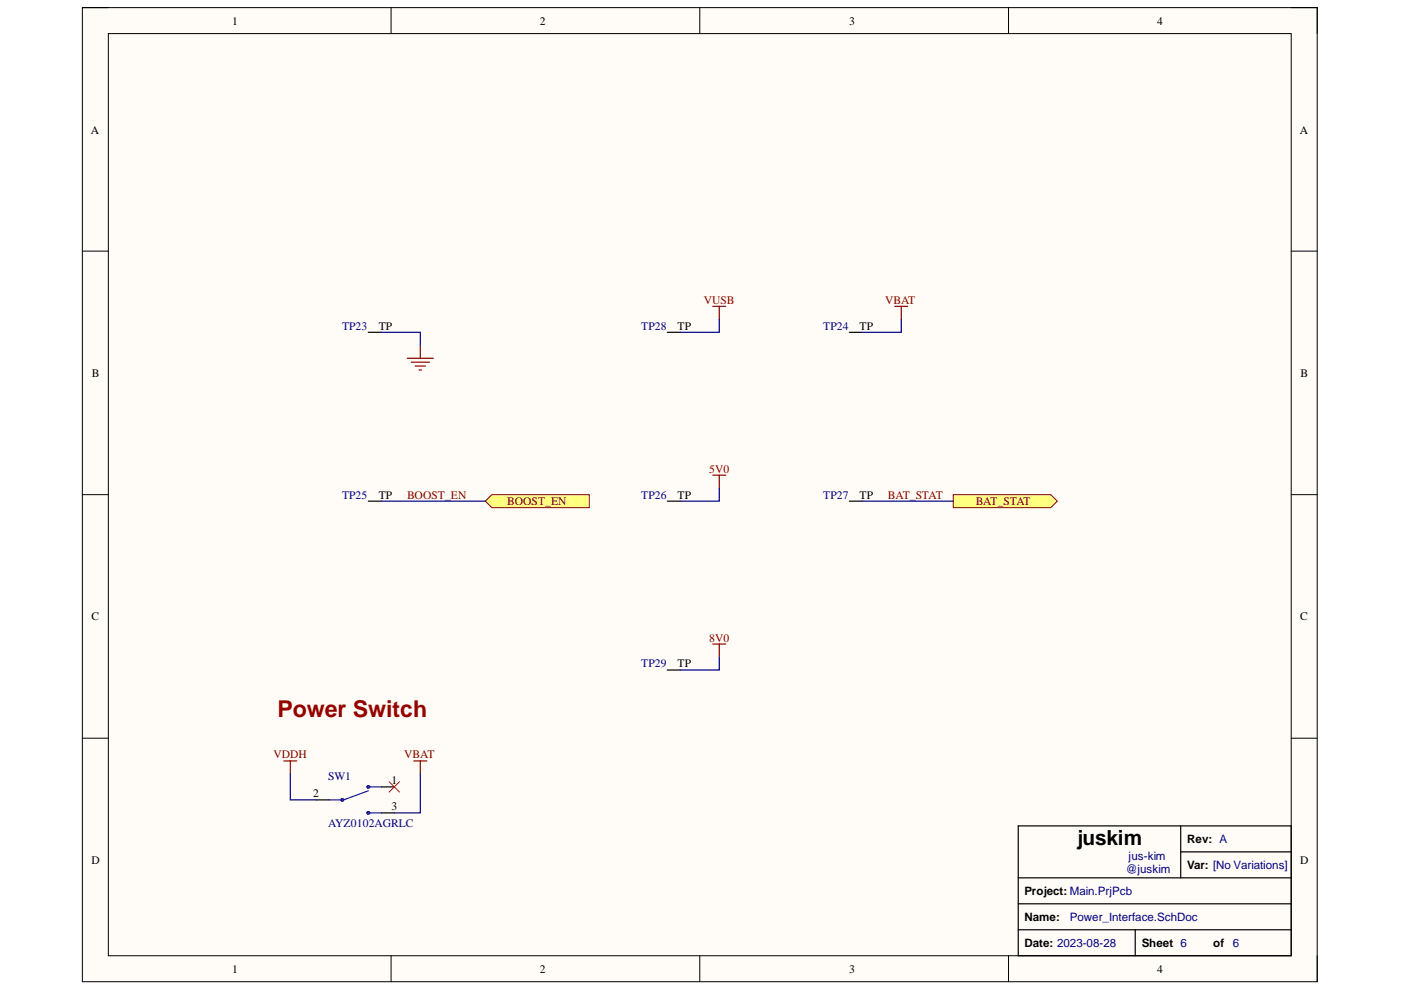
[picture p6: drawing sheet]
<svg xmlns="http://www.w3.org/2000/svg" width="297mm" height="210mm" viewBox="0 0 297 210" stroke-linecap="round" stroke-linejoin="round" font-family="sans-serif">
<defs><g id="words">
<text font-size="4.9" fill="#980000" x="58.8" y="152">Power Switch</text>
<text font-size="4.4" x="228.3" y="179.1">juskim</text>
<g font-size="2.5">
<text x="49.2" y="5.2">1</text>
<text x="114.5" y="5.2">2</text>
<text x="180.1" y="5.2">3</text>
<text x="245.4" y="5.2">4</text>
<text x="19.3" y="28.3">A</text>
<text x="275.6" y="28.3">A</text>
<text x="80.3" y="69.9">TP</text>
<text x="143.7" y="69.9">TP</text>
<text x="182.3" y="69.9">TP</text>
<text x="19.5" y="79.9">B</text>
<text x="275.8" y="79.9">B</text>
<text x="80.3" y="105.8">TP</text>
<text x="143.7" y="105.8">TP</text>
<text x="182.3" y="105.8">TP</text>
<text x="19.4" y="131.5">C</text>
<text x="275.7" y="131.5">C</text>
<text x="143.7" y="141.5">TP</text>
<text x="83" y="166.3">1</text>
<text x="66.4" y="169.1">2</text>
<text x="83" y="171.8">3</text>
<text x="251.7" y="178.7">Rev: A</text>
<text x="19.4" y="183.2">D</text>
<text x="251.7" y="184.2">Var: [No Variations]</text>
<text x="275.7" y="183.2">D</text>
<text x="217.2" y="189.7">Project: Main.PrjPcb</text>
<text x="217.2" y="195.2">Name:</text>
<text x="217.2" y="200.8">Date: 2023-08-28</text>
<text x="242.1" y="200.8">Sheet 6</text>
<text x="257.2" y="200.8">of</text>
<text x="49.2" y="206.3">1</text>
<text x="114.5" y="206.3">2</text>
<text x="180.1" y="206.3">3</text>
<text x="245.4" y="206.3">4</text>
</g>
<g font-size="2.5" fill="#800000">
<text x="149.3" y="64.4">VUSB</text>
<text x="187.7" y="64.4">VBAT</text>
<text x="150.4" y="100.3">5V0</text>
<text x="86.3" y="105.8">BOOST_EN</text>
<text x="107.5" y="107.1">BOOST_EN</text>
<text x="188.3" y="105.8">BAT_STAT</text>
<text x="206.9" y="107.1">BAT_STAT</text>
<text x="150.4" y="136">8V0</text>
<text x="58" y="160.8">VDDH</text>
<text x="85.7" y="160.8">VBAT</text>
</g>
<g font-size="2.5" fill="#000080">
<text x="72.5" y="69.9">TP23</text>
<text x="136" y="69.9">TP28</text>
<text x="174.6" y="69.9">TP24</text>
<text x="72.5" y="105.8">TP25</text>
<text x="136" y="105.8">TP26</text>
<text x="174.6" y="105.8">TP27</text>
<text x="136" y="141.5">TP29</text>
<text x="69.6" y="165.5">SW1</text>
<text x="69.6" y="175.4">AYZ0102AGRLC</text>
<text x="238.7" y="185.1">@juskim</text>
<text x="239.3" y="182.3">jus-kim</text>
<text x="226.8" y="195.2">Power_Interface.SchDoc</text>
<text x="261.4" y="200.8">6</text>
</g>
</g></defs>
<path d="M17.5 1.6h261.8v206.5h-261.8z" fill-rule="evenodd" fill="#fffcf8"/>
<path d="M17.5 1.6h261.8v206.5h-261.8z" fill="none" stroke="#000" stroke-width=".21"/>
<path d="M23 7.1h250.8v195.5h-250.8z" fill-rule="evenodd" fill="#fffcf8"/>
<g fill="none" stroke="#000" stroke-width=".21">
<path d="M17.5 1.6h5.5M23 7.1h250.8v195.5h-250.8zM82.9 1.6v5.5M148.4 1.6v5.5M213.8 1.6v5.5M273.8 1.6h5.5v5.5M17.5 53.2h5.5M273.8 53.2h5.5M17.5 104.9h5.5M273.8 104.9h5.5M17.5 156.5h5.5M273.8 156.5h5.5"/>
<path d="M82.9 202.6v5.5M148.4 202.6v5.5M213.8 202.6v5.5M279.3 202.6v5.5"/>
</g>
<path d="M78.1 70.5h2.7M180.1 70.5h2.7M78.1 106.3h2.7M141.5 106.3h2.7M180.1 106.3h2.7" fill="none" stroke="#000" stroke-width=".25"/>
<path d="M86.4 76h5.5M87.2 76.8h3.8M88 77.6h2.2M88.8 78.4h.6M89.1 73.2v2.8M189.7 65h2.8M191.1 65v2.7M151.1 100.8h2.8M152.5 100.8v2.7" fill="none" stroke="#800000" stroke-width=".25"/>
<path d="M102.9 106.3l1.4-1.4h20.6v2.7h-20.6z" fill-rule="evenodd" fill="#ffff80"/>
<path d="M102.9 106.3l1.4-1.4h20.6v2.7h-20.6z" fill="none" stroke="#800000" stroke-width=".21"/>
<path d="M202.1 104.9h20.7l1.4 1.4-1.4 1.3h-20.7z" fill-rule="evenodd" fill="#ffff80"/>
<path d="M202.1 104.9h20.7l1.4 1.4-1.4 1.3h-20.7z" fill="none" stroke="#800000" stroke-width=".21"/>
<path d="M141.5 70.5h2.7M141.5 142.1h2.7M67.1 169.6h2.7M80.8 166.8h2.8M80.8 172.4h2.8M215.9 175.1h57.9v27.5h-57.9zM250.3 175.1v11M215.9 197.1h57.9M215.9 191.6h57.9M215.9 186.1h57.9M240.7 197.1v5.5M250.3 180.6h23.5" fill="none" stroke="#000" stroke-width=".25"/>
<path d="M151.1 64.9h2.8M152.5 64.9v2.8M151.1 136.6h2.8M152.5 136.6v2.7M60.2 161.3h2.7M61.6 161.3v2.8M87.7 161.3h2.8M89.1 161.3v2.8" fill="none" stroke="#800000" stroke-width=".25"/>
<g fill="none" stroke="#00f" stroke-width=".25">
<path d="M69.8 169.6h2.8M78.1 167.7l-5.2 1.9M78.1 166.8h2.7M78.1 172.4h2.7"/>
<circle cx="72.6" cy="169.6" r=".28"/>
<circle cx="78.1" cy="166.8" r=".28"/>
<circle cx="78.1" cy="172.3" r=".28"/>
</g>
<path d="M80.8 70.5h8.3v2.7M152.5 67.7v2.8h-8.3M191.1 67.7v2.8h-8.3M80.8 106.3h22.1M152.5 103.5v2.8h-8.3M182.8 106.3h19.3M152.5 139.3v2.8h-8.3M61.6 164.1v5.5h5.5M89.1 164.1v8.3h-5.5" fill="none" stroke="#000080" stroke-width=".25"/>
<path d="M82.5 165.7l2.2 2.2M84.7 165.7l-2.2 2.2" fill="none" stroke="#f00" stroke-width=".21"/>
<use href="#words"/>
</svg>
